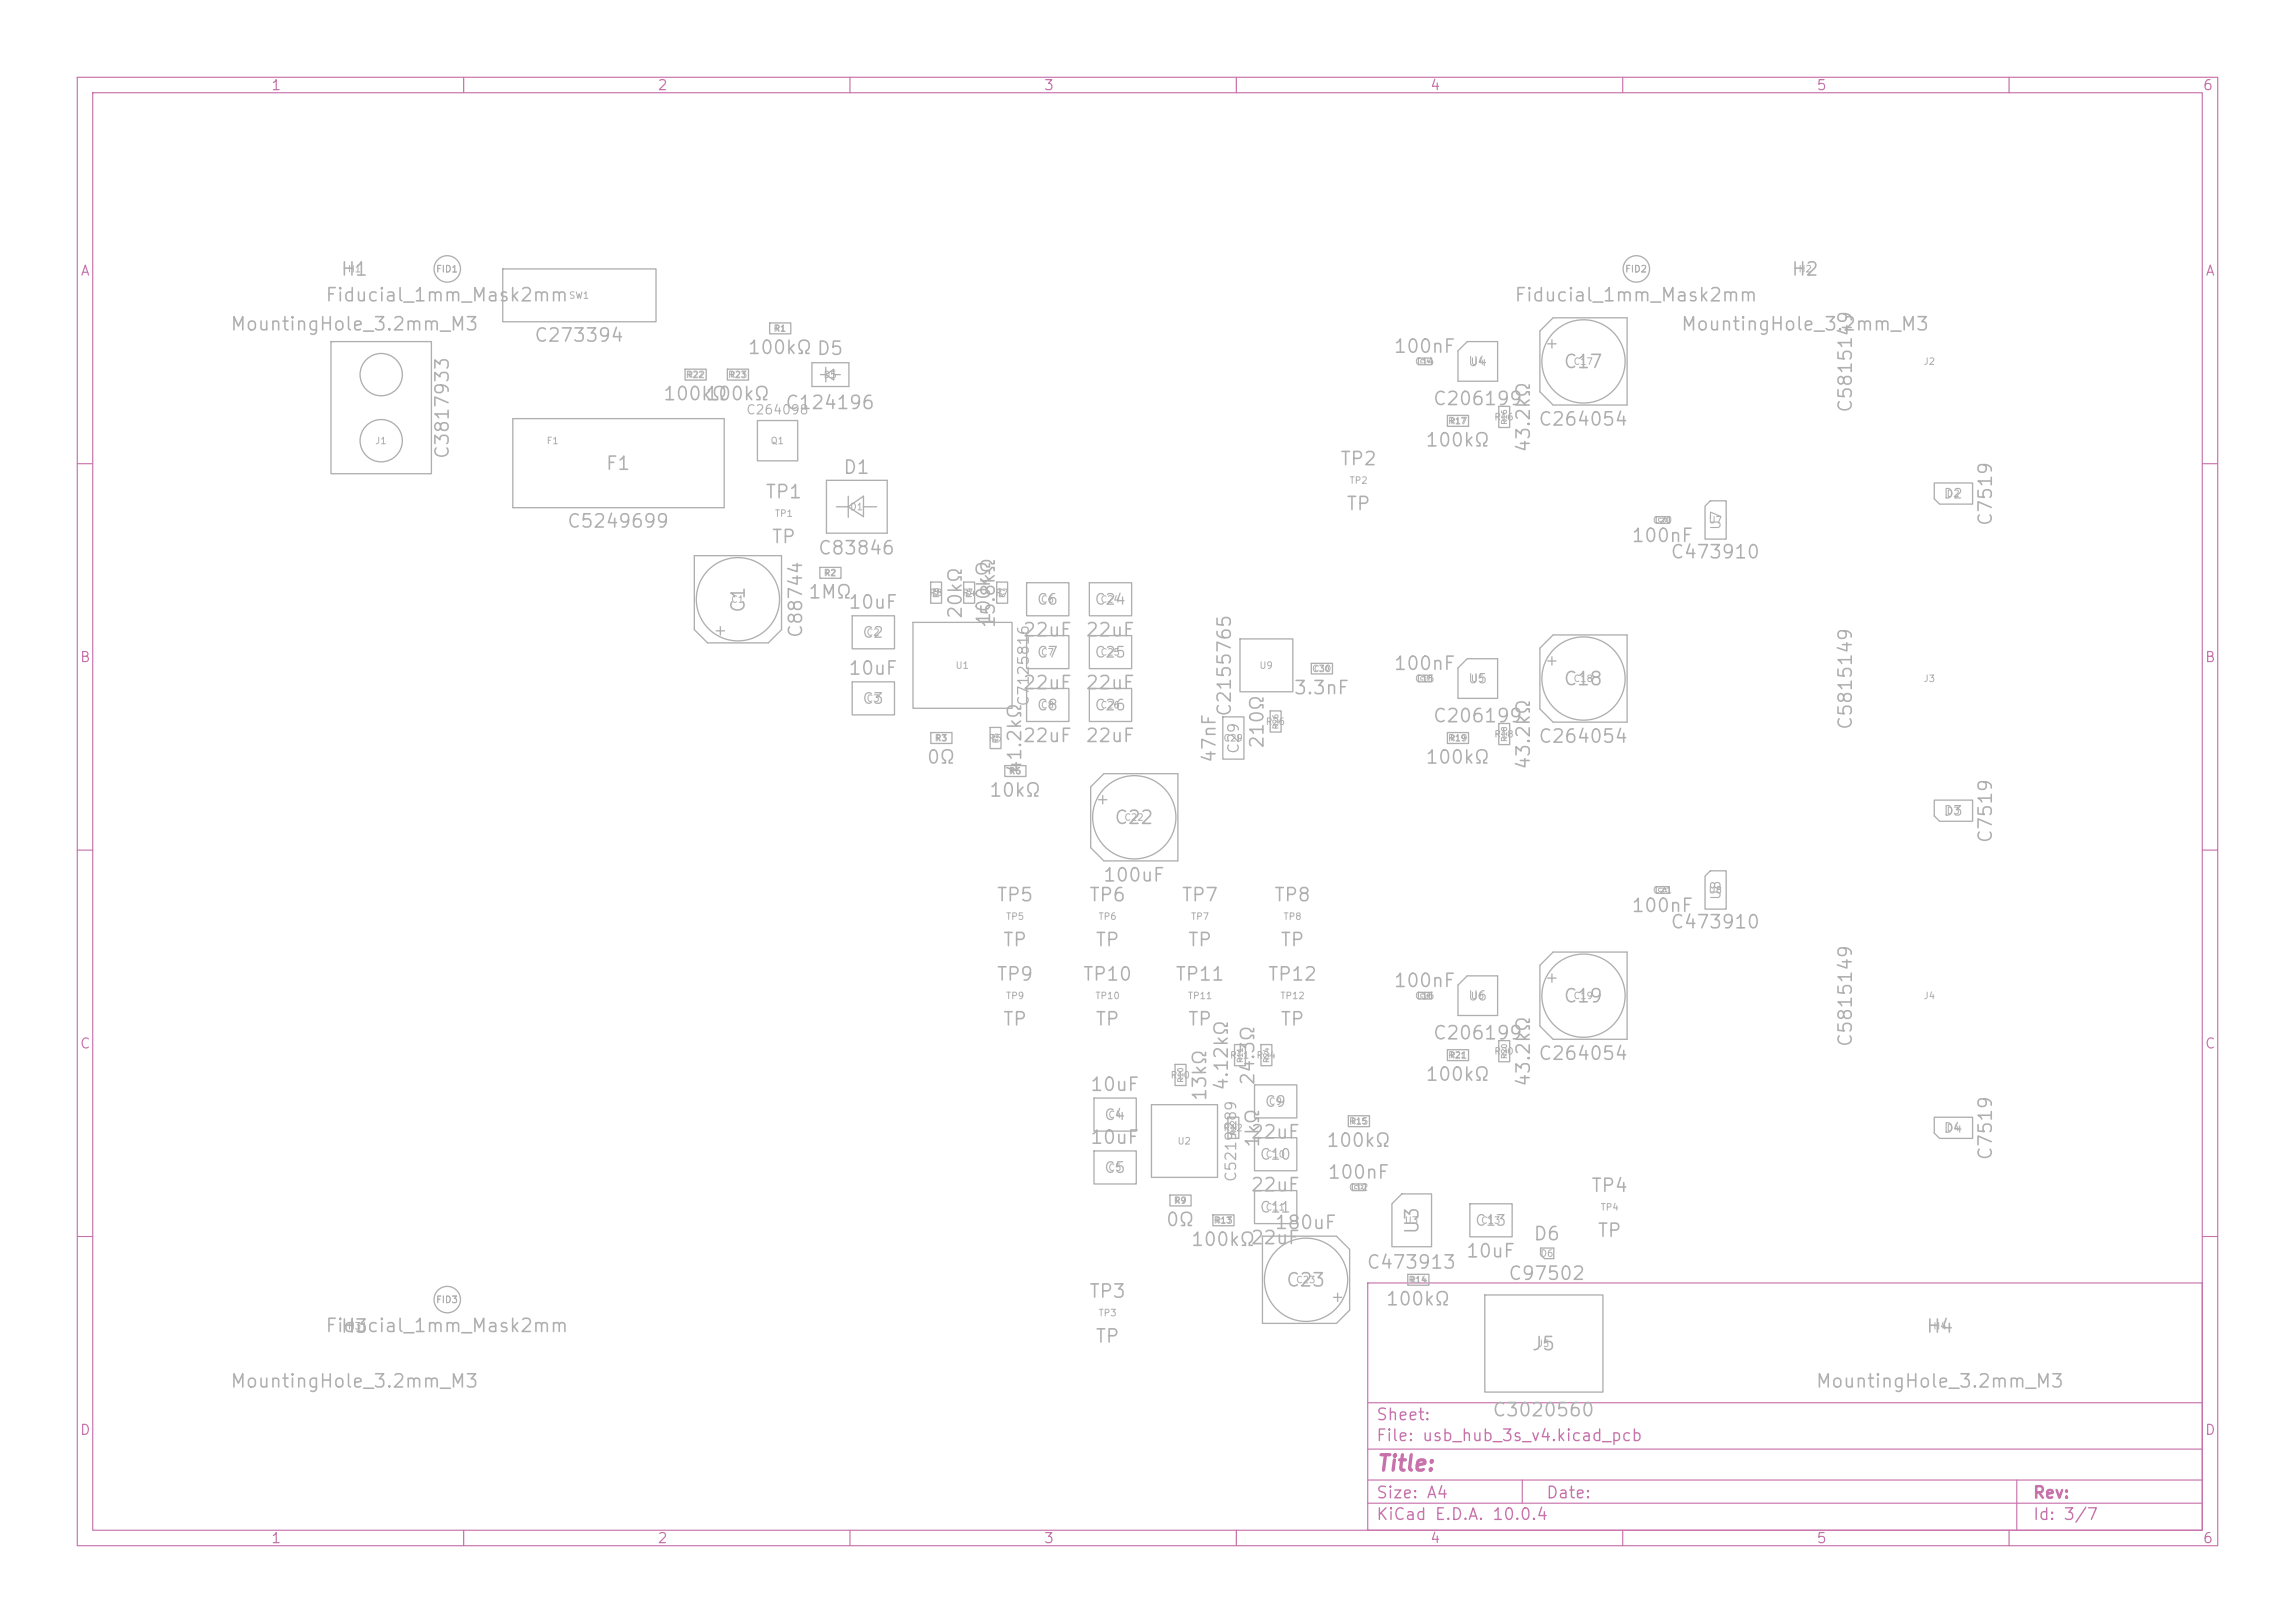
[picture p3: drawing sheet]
<svg xmlns="http://www.w3.org/2000/svg" width="297mm" height="210mm" viewBox="0 0 297 210" stroke-linecap="round" stroke-linejoin="round" font-family="sans-serif">
<defs><g id="words">
<text font-size="2" fill="#c872ab" x="178" y="190.8">Title:</text>
<g font-size="1.7" fill="#afafaf">
<text x="42" y="39.4">Fiducial_1mm_Mask2mm</text>
<text x="44" y="36.1">H1</text>
<text x="195.9" y="39.4">Fiducial_1mm_Mask2mm</text>
<text x="231.7" y="36.1">H2</text>
<text x="29.7" y="43.2">MountingHole_3.2mm_M3</text>
<text x="69" y="44.7">C273394</text>
<text x="96.6" y="46.2">100kΩ D5</text>
<text x="180.2" y="46.1">100nF</text>
<text x="217.4" y="43.2">MountingHole_3.2mm_M3</text>
<text x="85.7" y="52.2">100kΩ</text>
<text x="91.2" y="52.2">100kΩ</text>
<text x="101.5" y="53.4">C124196</text>
<text x="185.3" y="52.9">C206199</text>
<text x="202.2" y="48.1">C17</text>
<text x="240.1" y="53.5" transform="rotate(-90 240.1 53.5)">C5815149</text>
<text x="58.5" y="59.5" transform="rotate(-90 58.5 59.5)">C3817933</text>
<text x="184.4" y="58.2">100kΩ</text>
<text x="198.4" y="58.7" transform="rotate(-90 198.4 58.7)">43.2kΩ</text>
<text x="199" y="55.5">C264054</text>
<text x="78.3" y="61.2">F1</text>
<text x="98.9" y="64.9">TP1</text>
<text x="109" y="61.8">D1</text>
<text x="173.3" y="60.6">TP2</text>
<text x="73.3" y="68.7">C5249699</text>
<text x="99.8" y="70.7">TP</text>
<text x="174.1" y="66.5">TP</text>
<text x="211" y="70.6">100nF</text>
<text x="258.2" y="68.2" transform="rotate(-90 258.2 68.2)">C7519</text>
<text x="104.5" y="77.9">1MΩ</text>
<text x="105.7" y="72.2">C83846</text>
<text x="216.1" y="72.7">C473910</text>
<text x="96.8" y="79.4" transform="rotate(-90 96.8 79.4)">C1</text>
<text x="104.2" y="82.7" transform="rotate(-90 104.2 82.7)">C88744</text>
<text x="109.7" y="79.2">10uF</text>
<text x="124.9" y="80.2" transform="rotate(-90 124.9 80.2)">20kΩ</text>
<text x="128.6" y="81" transform="rotate(-90 128.6 81)">100kΩ</text>
<text x="129.2" y="81.4" transform="rotate(-90 129.2 81.4)">15.8kΩ</text>
<text x="132.2" y="82.8">22uF</text>
<text x="140.4" y="82.8">22uF</text>
<text x="109.7" y="87.7">10uF</text>
<text x="132.2" y="89.6">22uF</text>
<text x="140.4" y="89.6">22uF</text>
<text x="180.2" y="87.1">100nF</text>
<text x="202.2" y="89.1">C18</text>
<text x="159.7" y="92.9" transform="rotate(-90 159.7 92.9)">C2155765</text>
<text x="167.3" y="90.3">3.3nF</text>
<text x="185.3" y="93.9">C206199</text>
<text x="240.1" y="94.6" transform="rotate(-90 240.1 94.6)">C5815149</text>
<text x="119.8" y="99.2">0Ω</text>
<text x="132.2" y="96.5">22uF</text>
<text x="132.6" y="100.2" transform="rotate(-90 132.6 100.2)">41.2kΩ</text>
<text x="140.4" y="96.5">22uF</text>
<text x="157.8" y="98.8" transform="rotate(-90 157.8 98.8)">47nF</text>
<text x="163.9" y="97" transform="rotate(-90 163.9 97)">210Ω</text>
<text x="184.4" y="99.2">100kΩ</text>
<text x="198.4" y="99.7" transform="rotate(-90 198.4 99.7)">43.2kΩ</text>
<text x="199" y="96.5">C264054</text>
<text x="127.9" y="103.5">10kΩ</text>
<text x="144.1" y="107.1">C22</text>
<text x="258.2" y="109.2" transform="rotate(-90 258.2 109.2)">C7519</text>
<text x="128.9" y="117.1">TP5</text>
<text x="140.8" y="117.1">TP6</text>
<text x="142.6" y="114.5">100uF</text>
<text x="152.8" y="117.1">TP7</text>
<text x="164.8" y="117.1">TP8</text>
<text x="211" y="118.4">100nF</text>
<text x="129.7" y="122.9">TP</text>
<text x="141.7" y="122.9">TP</text>
<text x="153.6" y="122.9">TP</text>
<text x="165.6" y="122.9">TP</text>
<text x="216.1" y="120.6">C473910</text>
<text x="128.9" y="127.3">TP9</text>
<text x="140" y="127.3">TP10</text>
<text x="152" y="127.3">TP11</text>
<text x="164" y="127.3">TP12</text>
<text x="180.2" y="128.2">100nF</text>
<text x="202.2" y="130.1">C19</text>
<text x="129.7" y="133.1">TP</text>
<text x="141.7" y="133.1">TP</text>
<text x="153.6" y="133.1">TP</text>
<text x="165.6" y="133.1">TP</text>
<text x="185.3" y="134.9">C206199</text>
<text x="199" y="137.6">C264054</text>
<text x="240.1" y="135.6" transform="rotate(-90 240.1 135.6)">C5815149</text>
<text x="141" y="141.6">10uF</text>
<text x="156.5" y="142.6" transform="rotate(-90 156.5 142.6)">13kΩ</text>
<text x="159.3" y="141.3" transform="rotate(-90 159.3 141.3)">4.12kΩ</text>
<text x="162.8" y="140.6" transform="rotate(-90 162.8 140.6)">24.3Ω</text>
<text x="184.4" y="140.3">100kΩ</text>
<text x="198.4" y="140.7" transform="rotate(-90 198.4 140.7)">43.2kΩ</text>
<text x="141" y="148.4">10uF</text>
<text x="161.7" y="147.8">22uF</text>
<text x="163.4" y="148.6" transform="rotate(-90 163.4 148.6)">1kΩ</text>
<text x="171.5" y="148.8">100kΩ</text>
<text x="161.7" y="154.6">22uF</text>
<text x="171.7" y="153">100nF</text>
<text x="205.8" y="154.7">TP4</text>
<text x="258.2" y="150.3" transform="rotate(-90 258.2 150.3)">C7519</text>
<text x="150.8" y="159.1">0Ω</text>
<text x="154" y="161.7">100kΩ22uF</text>
<text x="164.9" y="159.5">180uF</text>
<text x="184" y="159.8" transform="rotate(-90 184 159.8)">U3</text>
<text x="198.3" y="160.9">D6</text>
<text x="206.6" y="160.5">TP</text>
<text x="166.3" y="166.9">C23</text>
<text x="176.7" y="164.6">C473913</text>
<text x="189.6" y="163.1">10uF</text>
<text x="195.1" y="166">C97502</text>
<text x="42" y="172.8">Fiducial_1mm_Mask2mm</text>
<text x="44" y="172.9">H3</text>
<text x="140.8" y="168.4">TP3</text>
<text x="179.2" y="169.3">100kΩ</text>
<text x="249.2" y="172.9">H4</text>
<text x="29.7" y="180">MountingHole_3.2mm_M3</text>
<text x="141.7" y="174.2">TP</text>
<text x="198.1" y="175.2">J5</text>
<text x="234.9" y="180">MountingHole_3.2mm_M3</text>
<text x="193" y="183.7">C3020560</text>
</g>
<g font-size="1.5" fill="#c872ab">
<text x="178" y="184.2">Sheet:</text>
<text x="178" y="186.9">File: usb_hub_3s_v4.kicad_pcb</text>
<text x="178" y="197.1">KiCad E.D.A. 10.0.4</text>
<text x="178" y="194.3">Size: A4</text>
<text x="200" y="194.3">Date:</text>
<text x="263" y="194.3">Rev:</text>
<text x="263" y="197.1">Id: 3/7</text>
</g>
<g font-size="1.4" fill="#afafaf">
<text x="111.5" y="82.9">C2</text>
<text x="134.1" y="78.6">C6</text>
<text x="141.6" y="78.6">C24</text>
<text x="134.1" y="85.4">C7</text>
<text x="141.6" y="85.4">C25</text>
<text x="111.5" y="91.4">C3</text>
<text x="133.5" y="91.5" transform="rotate(-90 133.5 91.5)">C7125816</text>
<text x="134.1" y="92.3">C8</text>
<text x="141.6" y="92.3">C26</text>
<text x="160.7" y="97.7" transform="rotate(-90 160.7 97.7)">C29</text>
<text x="163.6" y="143.6">C9</text>
<text x="142.8" y="145.3">C4</text>
<text x="142.8" y="152.1">C5</text>
<text x="160.3" y="153.1" transform="rotate(-90 160.3 153.1)">C5219289</text>
<text x="162.9" y="150.4">C10</text>
<text x="162.9" y="157.2">C11</text>
<text x="190.8" y="158.9">C13</text>
</g>
<g font-size="1.3" fill="#c872ab">
<text x="35" y="12">1</text>
<text x="85" y="12">2</text>
<text x="135" y="12">3</text>
<text x="185" y="12">4</text>
<text x="235" y="12">5</text>
<text x="285" y="12">6</text>
<text x="10.3" y="36">A</text>
<text x="285.4" y="36">A</text>
<text x="10.3" y="86">B</text>
<text x="285.3" y="86">B</text>
<text x="10.3" y="136">C</text>
<text x="285.3" y="136">C</text>
<text x="10.3" y="186">D</text>
<text x="285.3" y="186">D</text>
<text x="35" y="200">1</text>
<text x="85" y="200">2</text>
<text x="135" y="200">3</text>
<text x="185" y="200">4</text>
<text x="235" y="200">5</text>
<text x="285" y="200">6</text>
</g>
<g font-size="1.2" fill="#afafaf">
<text x="189.9" y="47.7">U4</text>
<text x="96.5" y="53.9">C264098</text>
<text x="251.4" y="64.8">D2</text>
<text x="223" y="68.7" transform="rotate(-90 223 68.7)">U7</text>
<text x="189.9" y="88.7">U5</text>
<text x="251.4" y="105.8">D3</text>
<text x="223" y="116.5" transform="rotate(-90 223 116.5)">U8</text>
<text x="189.9" y="129.8">U6</text>
<text x="251.4" y="146.9">D4</text>
</g>
<g font-size=".9" fill="#afafaf">
<text x="44.9" y="35.5">H1</text>
<text x="56.4" y="35.5">FID1</text>
<text x="210.2" y="35.5">FID2</text>
<text x="232.7" y="35.5">H2</text>
<text x="73.6" y="38.9">SW1</text>
<text x="100" y="43.1">R1</text>
<text x="183" y="47.4">C14</text>
<text x="190.3" y="47.4">U4</text>
<text x="203.6" y="47.4">C17</text>
<text x="248.9" y="47.4">J2</text>
<text x="88.7" y="49.1">R22</text>
<text x="94.1" y="49.1">R23</text>
<text x="106.5" y="49.1">D5</text>
<text x="48.5" y="57.7">J1</text>
<text x="70.7" y="57.7">F1</text>
<text x="99.7" y="57.7">Q1</text>
<text x="187.3" y="55.1">R17</text>
<text x="193.3" y="54.6">R16</text>
<text x="174.6" y="62.8">TP2</text>
<text x="251.8" y="64.5">D2</text>
<text x="100.2" y="67.1">TP1</text>
<text x="109.9" y="66.2">D1</text>
<text x="213.8" y="67.9">C20</text>
<text x="221" y="67.9">U7</text>
<text x="106.5" y="74.8">R2</text>
<text x="120.2" y="77.3">R8</text>
<text x="124.5" y="77.3">R4</text>
<text x="128.7" y="77.3">R7</text>
<text x="94.5" y="78.2">C1</text>
<text x="112.1" y="82.5">C2</text>
<text x="134.6" y="78.2">C6</text>
<text x="142.4" y="78.2">C24</text>
<text x="123.6" y="86.7">U1</text>
<text x="134.6" y="85">C7</text>
<text x="142.4" y="85">C25</text>
<text x="162.9" y="86.7">U9</text>
<text x="169.7" y="87.2">C30</text>
<text x="183" y="88.5">C15</text>
<text x="190.3" y="88.5">U5</text>
<text x="203.6" y="88.5">C18</text>
<text x="248.9" y="88.5">J3</text>
<text x="112.1" y="91">C3</text>
<text x="134.6" y="91.9">C8</text>
<text x="142.4" y="91.9">C26</text>
<text x="163.7" y="94">R26</text>
<text x="193.3" y="95.6">R18</text>
<text x="120.9" y="96.1">R3</text>
<text x="127.9" y="96.1">R5</text>
<text x="130.4" y="100.4">R6</text>
<text x="158.3" y="96.1">C29</text>
<text x="187.3" y="96.1">R19</text>
<text x="145.4" y="106.4">C22</text>
<text x="251.8" y="105.6">D3</text>
<text x="130.1" y="119.2">TP5</text>
<text x="142.1" y="119.2">TP6</text>
<text x="154.1" y="119.2">TP7</text>
<text x="166" y="119.2">TP8</text>
<text x="213.8" y="115.8">C21</text>
<text x="221" y="115.8">U8</text>
<text x="130.1" y="129.5">TP9</text>
<text x="141.7" y="129.5">TP10</text>
<text x="153.7" y="129.5">TP11</text>
<text x="165.6" y="129.5">TP12</text>
<text x="183" y="129.5">C16</text>
<text x="190.3" y="129.5">U6</text>
<text x="203.6" y="129.5">C19</text>
<text x="248.9" y="129.5">J4</text>
<text x="159.1" y="137.2">R11</text>
<text x="162.5" y="137.2">R24</text>
<text x="187.3" y="137.2">R21</text>
<text x="193.3" y="136.7">R20</text>
<text x="151.4" y="139.7">R10</text>
<text x="164.1" y="143.2">C9</text>
<text x="143.4" y="144.9">C4</text>
<text x="152.3" y="148.3">U2</text>
<text x="158.3" y="146.6">R12</text>
<text x="174.5" y="145.7">R15</text>
<text x="251.8" y="146.6">D4</text>
<text x="143.4" y="151.7">C5</text>
<text x="151.8" y="156">R9</text>
<text x="163.7" y="150">C10</text>
<text x="174.5" y="154.3">C12</text>
<text x="157" y="158.6">R13</text>
<text x="163.7" y="156.8">C11</text>
<text x="181.7" y="158.6">U3</text>
<text x="191.6" y="158.6">C13</text>
<text x="207.1" y="156.8">TP4</text>
<text x="167.7" y="166.3">C23</text>
<text x="182.2" y="166.3">R14</text>
<text x="199.3" y="162.8">D6</text>
<text x="44.9" y="172.2">H3</text>
<text x="56.4" y="168.8">FID3</text>
<text x="142.1" y="170.5">TP3</text>
<text x="250.1" y="172.2">H4</text>
<text x="198.9" y="174.5">J5</text>
</g>
<g font-size=".7" fill="#afafaf">
<text x="195.2" y="55" transform="rotate(-90 195.2 55)">R16</text>
<text x="121.7" y="77.4" transform="rotate(-90 121.7 77.4)">R8</text>
<text x="125.9" y="77.4" transform="rotate(-90 125.9 77.4)">R4</text>
<text x="130.2" y="77.4" transform="rotate(-90 130.2 77.4)">R7</text>
<text x="165.6" y="94.4" transform="rotate(-90 165.6 94.4)">R26</text>
<text x="129.4" y="96.2" transform="rotate(-90 129.4 96.2)">R5</text>
<text x="195.2" y="96.1" transform="rotate(-90 195.2 96.1)">R18</text>
<text x="161" y="137.6" transform="rotate(-90 161 137.6)">R11</text>
<text x="164.4" y="137.6" transform="rotate(-90 164.4 137.6)">R24</text>
<text x="195.2" y="137.1" transform="rotate(-90 195.2 137.1)">R20</text>
<text x="153.3" y="140.2" transform="rotate(-90 153.3 140.2)">R10</text>
<text x="160.1" y="147" transform="rotate(-90 160.1 147)">R12</text>
</g>
<g font-size=".4" fill="#afafaf">
<text x="183.7" y="47.1">C14</text>
<text x="214.5" y="67.6">C20</text>
<text x="183.7" y="88.1">C15</text>
<text x="214.5" y="115.5">C21</text>
<text x="183.7" y="129.2">C16</text>
<text x="175.2" y="154">C12</text>
</g>
</g></defs>
<g fill="none" stroke="#c872ab" stroke-width=".15">
<path d="M10 10h277v190h-277zM12 12h273v186h-273zM60 10v2M110 10v2M160 10v2M210 10v2M260 10v2M10 60h2M285 60h2M10 110h2M285 110h2M10 160h2"/>
<path d="M177 166h108v32h-108zM285 160h2M60 198v2M110 198v2M160 198v2M177 194.5h108M177 191.5h108M177 187.5h108M177 181.5h108M197 191.5v3M210 198v2M260 198v2"/>
<path d="M261 191.5v6.5"/>
</g>
<g fill="none" stroke="#afafaf" stroke-width=".17">
<path d="M65.1 34.8h19.8v6.8h-19.8zM42.8 44.2h13v17.1h-13zM66.4 54.2h27.3v11.5h-27.3zM88.7 47.8h2.7v1.4h-2.7zM94.1 47.8h2.8v1.4h-2.8zM98 54.4h5.2v5.2h-5.2zM99.6 41.8h2.7v1.4h-2.7zM105.1 46.9h4.8v3.1h-4.8zM106.2 48.5h.7M106.9 47.5v1.9M106.9 48.5l1-.7v1.4zM107.9 48.5h.8"/>
<path d="M183.6 46.3h1.7v.9h-1.7zM187.3 53.8h2.7v1.4h-2.7zM188.7 45.4l1.2-1.2h3.9v5.1h-5.1zM194 52.6h1.4v2.7h-1.4zM200.3 44.5h1.1M200.8 44v1M201 41.1h9.6v11.3h-9.6l-1.7-1.7v-7.9zM89.9 71.9h11.2v9.6l-1.7 1.7h-7.8l-1.7-1.7zM106.1 73.4h2.7v1.4h-2.7zM107 62.2h7.8v6.8h-7.8zM108.2 65.6h1.6M109.8 64.2v2.7"/>
<path d="M109.8 65.6l1.9-1.4v2.7zM110.3 79.7h5.5v4.3h-5.5zM111.7 65.6h1.7M120.4 75.3h1.4v2.8h-1.4zM124.7 75.3h1.4v2.8h-1.4zM129 75.3h1.4v2.8h-1.4zM132.9 75.4h5.4v4.3h-5.4zM141 75.4h5.4v4.3h-5.4zM214.3 66.9h1.7v.8h-1.7zM221.3 64.8h2.1v5h-2.7v-4.3zM250.3 62.5h5v2.7h-4.3l-.7-.7zM92.7 81.6h1.1"/>
<path d="M93.2 81.1v1.1M110.3 88.2h5.5v4.3h-5.5zM118.2 80.5h12.8v11.1h-12.8zM120.5 94.8h2.7v1.4h-2.7zM128.1 94.1h1.4v2.8h-1.4zM130 99.1h2.8v1.4h-2.8zM132.9 82.2h5.4v4.3h-5.4zM132.9 89.1h5.4v4.3h-5.4zM141 89.1h5.4v4.3h-5.4zM141 82.2h5.4v4.3h-5.4zM158.2 92.8h2.8v5.4h-2.8zM160.5 82.7h6.8v6.8h-6.8z"/>
<path d="M164.4 92h1.4v2.7h-1.4zM169.7 85.8h2.7v1.4h-2.7zM183.6 87.4h1.7v.8h-1.7zM187.3 94.8h2.7v1.4h-2.7zM188.7 86.4l1.2-1.2h3.9v5.2h-5.1zM194 93.6h1.4v2.7h-1.4zM199.3 83.9l1.7-1.7h9.6v11.2h-9.6l-1.7-1.7zM200.3 85.5h1.1M200.8 85v1.1M141.1 101.8l1.8-1.7h9.5v11.3h-9.5l-1.8-1.7zM142.2 103.5h1M142.7 102.9v1.1"/>
<path d="M214.3 114.7h1.7v.9h-1.7zM221.3 112.7h2.1v4.9h-2.7v-4.2zM250.3 103.5h5v2.8h-4.3l-.7-.7zM152.1 137.7h1.4v2.8h-1.4zM159.8 135.2h1.4v2.7h-1.4zM163.2 135.2h1.4v2.7h-1.4zM183.6 128.4h1.7v.9h-1.7zM187.3 135.8h2.7v1.4h-2.7zM188.7 127.5l1.2-1.2h3.9v5.1h-5.1zM194 134.6h1.4v2.8h-1.4zM199.3 124.9l1.7-1.7h9.6v11.3h-9.6l-1.7-1.7zM200.3 126.6h1.1"/>
<path d="M200.8 126v1.1M141.6 148.9h5.4v4.3h-5.4zM141.6 142.1h5.4v4.3h-5.4zM149 142.9h8.6v9.4h-8.6zM151.4 154.6h2.7v1.4h-2.7zM157 157.2h2.7v1.4h-2.7zM158.9 144.6h1.4v2.7h-1.4zM162.4 154.1h5.4v4.2h-5.4zM162.4 147.2h5.4v4.3h-5.4zM162.4 140.4h5.4v4.3h-5.4zM163.4 160h9.6l1.7 1.7v7.8l-1.7 1.7h-9.6zM174.5 144.4h2.7v1.4h-2.7z"/>
<path d="M175 153.2h1.7v.9h-1.7zM180.1 155.8l1.3-1.3h3.9v6.8h-5.2zM190.2 155.8h5.5v4.2h-5.5zM250.3 144.6h5v2.7h-4.3l-.7-.7zM172.6 167.9h1M173.1 167.3v1.1M182.2 164.9h2.7v1.4h-2.7zM192.2 167.6h15.2v12.5h-15.2zM199.4 161.5h1.7v1.4h-1.2l-.5-.6z"/>
<circle cx="57.9" cy="34.8" r="1.71"/>
<circle cx="211.8" cy="34.8" r="1.71"/>
<circle cx="49.3" cy="48.5" r="2.74"/>
<circle cx="49.3" cy="57" r="2.74"/>
<circle cx="204.9" cy="46.8" r="5.4"/>
<circle cx="95.5" cy="77.5" r="5.4"/>
<circle cx="204.9" cy="87.8" r="5.4"/>
<circle cx="146.8" cy="105.8" r="5.4"/>
<circle cx="204.9" cy="128.8" r="5.4"/>
<circle cx="57.9" cy="168.2" r="1.71"/>
<circle cx="169" cy="165.6" r="5.4"/>
</g>
<use href="#words"/>
</svg>
